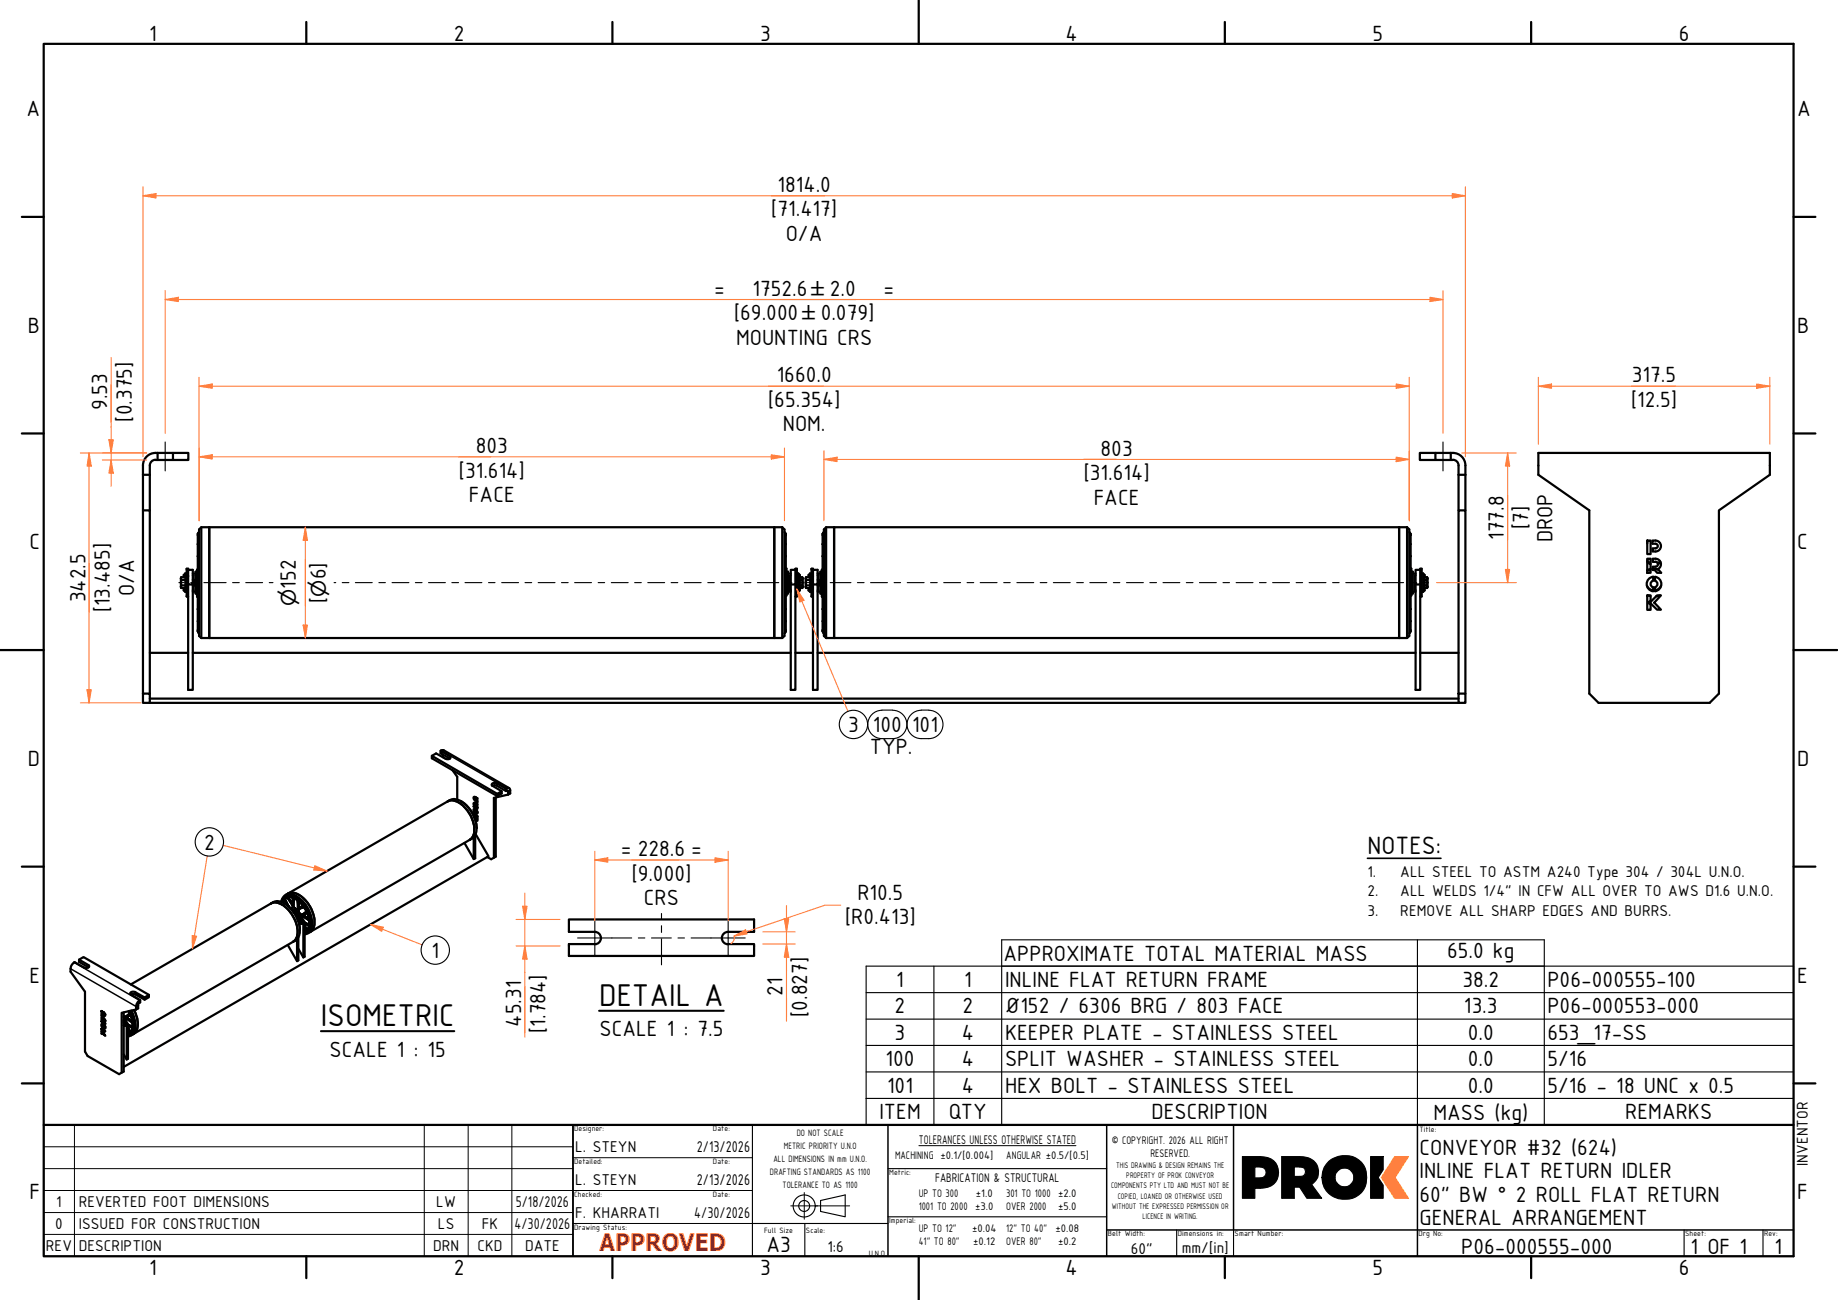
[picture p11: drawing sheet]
<svg xmlns="http://www.w3.org/2000/svg" width="420mm" height="297mm" viewBox="0 0 420 297" stroke-linecap="round" stroke-linejoin="round" font-family="sans-serif">
<defs><g id="words">
<g font-size="7.7">
<text x="136.9" y="229.8">DETAIL A</text>
<text x="73.4" y="234.5">ISOMETRIC</text>
</g>
<text font-size="6.2" x="312.6" y="195.2">NOTES:</text>
<text font-size="5.5" fill="#f00" x="137" y="285.8">APPROVED</text>
<g font-size="5.4">
<text x="34.1" y="9.3">1</text>
<text x="103.8" y="9.3">2</text>
<text x="173.8" y="9.3">3</text>
<text x="243.6" y="9.3">4</text>
<text x="313.8" y="9.3">5</text>
<text x="383.8" y="9.3">6</text>
<text x="6.1" y="26.5">A</text>
<text x="410.8" y="26.5">A</text>
<text x="177.7" y="43.8">1814.0</text>
<text x="176.3" y="49.4">[71.417]</text>
<text x="179.6" y="55.1">O/A</text>
<text x="163.3" y="67.5">=</text>
<text x="172" y="67.5">1752.6</text>
<text x="189.7" y="67.5">2.0</text>
<text x="202" y="67.5">=</text>
<text x="6.4" y="76.1">B</text>
<text x="167.8" y="73.1">[69.000</text>
<text x="187.6" y="73.1">0.079]</text>
<text x="410.8" y="76.1">B</text>
<text x="168.3" y="78.8">MOUNTING CRS</text>
<text x="177.5" y="87.4">1660.0</text>
<text x="373" y="87.4">317.5</text>
<text x="24.5" y="93.7" transform="rotate(-90 24.5 93.7)">9.53</text>
<text x="175.6" y="92.9">[65.354]</text>
<text x="372.9" y="92.9">[12.5]</text>
<text x="30.1" y="96.3" transform="rotate(-90 30.1 96.3)">[0.375]</text>
<text x="178.9" y="98.6">NOM.</text>
<text x="108.8" y="103.5">803</text>
<text x="251.6" y="104.1">803</text>
<text x="104.9" y="109.1">[31.614]</text>
<text x="247.7" y="109.7">[31.614]</text>
<text x="107.2" y="114.7">FACE</text>
<text x="250" y="115.3">FACE</text>
<text x="6.7" y="125.5">C</text>
<text x="343.7" y="123.4" transform="rotate(-90 343.7 123.4)">177.8</text>
<text x="349.3" y="120.9" transform="rotate(-90 349.3 120.9)">[7]</text>
<text x="354.9" y="123.9" transform="rotate(-90 354.9 123.9)">DROP</text>
<text x="410.8" y="125.5">C</text>
<text x="19.5" y="137.7" transform="rotate(-90 19.5 137.7)">342.5</text>
<text x="30.7" y="136.3" transform="rotate(-90 30.7 136.3)">O/A</text>
<text x="67.6" y="134.5" transform="rotate(-90 67.6 134.5)">152</text>
<text x="74.5" y="137.7" transform="rotate(-90 74.5 137.7)">[</text>
<text x="74.5" y="132.4" transform="rotate(-90 74.5 132.4)">6]</text>
<text x="25.1" y="139.9" transform="rotate(-90 25.1 139.9)">[13.485]</text>
<text x="193.9" y="167.3">3</text>
<text x="199.5" y="167.3">100</text>
<text x="208.5" y="167.3">101</text>
<text x="198.8" y="172.3">TYP.</text>
<text x="6.4" y="175">D</text>
<text x="410.8" y="175">D</text>
<text x="46.7" y="194.1">2</text>
<text x="141.9" y="195.7">= 228.6 =</text>
<text x="144.4" y="201.2">[9.000]</text>
<text x="147.2" y="206.8">CRS</text>
<text x="196" y="205.6">R10.5</text>
<text x="193.2" y="211.2">[R0.413]</text>
<text x="98.6" y="218.8">1</text>
<text x="229.4" y="219.5">APPROXIMATE TOTAL MATERIAL MASS</text>
<text x="330.8" y="219">65.0 kg</text>
<text x="6.7" y="224.5">E</text>
<text x="178.9" y="227.6" transform="rotate(-90 178.9 227.6)">21</text>
<text x="204.9" y="225.5">1</text>
<text x="220.4" y="225.5">1</text>
<text x="229.7" y="225.5">INLINE FLAT RETURN FRAME</text>
<text x="334.3" y="225.5">38.2</text>
<text x="353.7" y="225.5">P06-000555-100</text>
<text x="410.8" y="224.5">E</text>
<text x="184.5" y="232.3" transform="rotate(-90 184.5 232.3)">[0.827]</text>
<text x="204.5" y="231.5">2</text>
<text x="220" y="231.5">2</text>
<text x="229.7" y="231.5">Ø152 / 6306 BRG / 803 FACE</text>
<text x="334.6" y="231.5">13.3</text>
<text x="353.7" y="231.5">P06-000553-000</text>
<text x="119.1" y="234.6" transform="rotate(-90 119.1 234.6)">45.31</text>
<text x="124.7" y="236" transform="rotate(-90 124.7 236)">[1.784]</text>
<text x="137" y="236.8">SCALE 1 : 7.5</text>
<text x="204.5" y="237.6">3</text>
<text x="219.8" y="237.6">4</text>
<text x="229.7" y="237.6">KEEPER PLATE - STAINLESS STEEL</text>
<text x="335.5" y="237.6">0.0</text>
<text x="353.7" y="237.6">653_17-SS</text>
<text x="75.3" y="241.5">SCALE 1 : 15</text>
<text x="202.4" y="243.7">100</text>
<text x="219.8" y="243.7">4</text>
<text x="229.7" y="243.7">SPLIT WASHER - STAINLESS STEEL</text>
<text x="335.5" y="243.7">0.0</text>
<text x="353.7" y="243.7">5/16</text>
<text x="202.8" y="249.7">101</text>
<text x="219.8" y="249.7">4</text>
<text x="229.7" y="249.7">HEX BOLT - STAINLESS STEEL</text>
<text x="335.5" y="249.7">0.0</text>
<text x="353.7" y="249.7">5/16 - 18 UNC x 0.5</text>
<text x="201" y="255.8">ITEM</text>
<text x="216.9" y="255.8">QTY</text>
<text x="263.2" y="255.8">DESCRIPTION</text>
<text x="327.7" y="255.9">MASS (kg)</text>
<text x="371.5" y="255.8">REMARKS</text>
<text x="324.5" y="264">CONVEYOR #32 (624)</text>
<text x="324.5" y="269.3">I</text>
<text x="325.5" y="269.3">NLINE FLAT RETURN IDLER</text>
<text x="6.7" y="274.1">F</text>
<text x="324.5" y="274.6">60&quot; BW ° 2 ROLL FLAT RETURN</text>
<text x="410.8" y="274.1">F</text>
<text x="324.5" y="279.8">GENERAL ARRANGEMENT</text>
<text x="175.2" y="286">A3</text>
<text x="334" y="286.5">P06-000555-000</text>
<text x="386.5" y="286.5">1 OF 1</text>
<text x="405.6" y="286.5">1</text>
<text x="34.1" y="291.3">1</text>
<text x="103.8" y="291.3">2</text>
<text x="173.8" y="291.3">3</text>
<text x="243.6" y="291.3">4</text>
<text x="313.8" y="291.3">5</text>
<text x="383.8" y="291.3">6</text>
</g>
<g font-size="4.6">
<text x="185.5" y="67.5">±</text>
<text x="183.4" y="73.1">±</text>
<text x="74.5" y="136.3" transform="rotate(-90 74.5 136.3)">⌀</text>
<text x="67.6" y="138.4" transform="rotate(-90 67.6 138.4)">⌀</text>
</g>
<g font-size="3.9">
<text x="312.6" y="200.4">1.</text>
<text x="320.1" y="200.4">ALL STEEL TO ASTM A240 Type 304 / 304L U.N.O.</text>
<text x="312.6" y="204.8">2.</text>
<text x="312.6" y="209.3">3.</text>
<text x="320.1" y="204.8">ALL WELDS 1/4&quot; IN CFW ALL OVER TO AWS D1.6 U.N.O.</text>
<text x="320.1" y="209.3">REMOVE ALL SHARP EDGES AND BURRS.</text>
<text x="131.5" y="263.3">L. STEYN</text>
<text x="159.3" y="263.3">2/13/2026</text>
<text x="413.3" y="266.4" transform="rotate(-90 413.3 266.4)">INVENTOR</text>
<text x="12.9" y="275.8">1</text>
<text x="18" y="275.8">REVERTED FOOT DIMENSIONS</text>
<text x="99.7" y="275.8">LW</text>
<text x="117.9" y="275.8">5/18/2026</text>
<text x="131.5" y="270.8">L. STEYN</text>
<text x="159.3" y="270.8">2/13/2026</text>
<text x="12.6" y="280.8">0</text>
<text x="18" y="280.8">ISSUED FOR CONSTRUCTION</text>
<text x="100.1" y="280.8">LS</text>
<text x="110.1" y="280.8">FK</text>
<text x="117.6" y="280.8">4/30/2026</text>
<text x="131.5" y="278.3">F. KHARRATI</text>
<text x="158.7" y="278.3">4/30/2026</text>
<text x="10.5" y="285.8">REV</text>
<text x="18" y="285.8">DESCRIPTION</text>
<text x="99" y="285.8">DRN</text>
<text x="109.1" y="285.8">CKD</text>
<text x="120" y="285.8">DATE</text>
<text x="189.1" y="286">1:6</text>
<text x="258.5" y="286.5">60&quot;</text>
<text x="270.1" y="286.3">mm/[in]</text>
</g>
<g font-size="3.1">
<text x="210.1" y="261.3">TOLERANCES UNLESS OTHERWISE STATED</text>
<text x="213.8" y="270">FABRICATION &amp; STRUCTURAL</text>
</g>
<g font-size="2.7">
<text x="254.1" y="261.3">© COPYRIGHT. 2026 ALL RIGHT</text>
<text x="204.6" y="264.9">MACHINING ±0.1/[0.004]</text>
<text x="230" y="264.9">ANGULAR ±0.5/[0.5]</text>
<text x="263" y="264.4">RESERVED.</text>
<text x="210" y="273.4">UP TO 300</text>
<text x="223.1" y="273.4">±1.0</text>
<text x="230" y="273.4">301 TO 1000 ±2.0</text>
<text x="210" y="276.4">1001 TO 2000 ±3.0</text>
<text x="210" y="281.4">UP TO 12&quot;</text>
<text x="222.2" y="281.4">±0.04</text>
<text x="230" y="276.4">OVER 2000</text>
<text x="230" y="281.4">12&quot; TO 40&quot;</text>
<text x="241.3" y="281.4">±0.08</text>
<text x="241.9" y="276.4">±5.0</text>
<text x="210" y="284.4">41&quot; TO 80&quot;</text>
<text x="222.5" y="284.4">±0.12</text>
<text x="230" y="284.4">OVER 80&quot;</text>
<text x="241.9" y="284.4">±0.2</text>
</g>
<g font-size="2.3">
<text x="179.2" y="262.5">METRIC PRIORITY U.N.O</text>
<text x="182.1" y="259.5">DO NOT SCALE</text>
<text x="176" y="268.5">DRAFTING STANDARDS AS 1100</text>
<text x="176.8" y="265.5">ALL DIMENSIONS IN mm U.N.O.</text>
<text x="178.9" y="271.6">TOLERANCE TO AS 1100</text>
</g>
<g font-size="2">
<text x="255.1" y="266.9">THIS DRAWING &amp; DESIGN REMAINS THE</text>
<text x="257.5" y="269.3">PROPERTY OF PROK CONVEYOR</text>
<text x="254" y="271.6">COMPONENTS PTY LTD AND MUST NOT BE</text>
<text x="255.5" y="273.9">COPIED, LOANED OR OTHERWISE USED</text>
<text x="254.2" y="276.2">WITHOUT THE EXPRESSED PERMISSION OR</text>
<text x="261.2" y="278.5">LICENCE IN WRITING.</text>
</g>
<g font-size="1.9">
<text x="131.2" y="258.5">Designer:</text>
<text x="163" y="258.5">Date:</text>
<text x="324.5" y="258.7">Title:</text>
<text x="131.2" y="266">Detailed:</text>
<text x="163" y="266">Date:</text>
<text x="203.2" y="268.5">Metric:</text>
<text x="131.2" y="273.5">Checked:</text>
<text x="163" y="273.5">Date:</text>
<text x="131.2" y="281">Drawing Status:</text>
<text x="174.7" y="281.8">Full Size</text>
<text x="184.2" y="281.8">Scale:</text>
<text x="203.2" y="279.6">Imperial:</text>
<text x="198.6" y="286.9">U.N.O.</text>
<text x="253.2" y="282.5">Belt Width:</text>
<text x="269.2" y="282.5">Dimensions in:</text>
<text x="282.2" y="282.5">Smart Number:</text>
<text x="324.2" y="282.5">Drg No:</text>
<text x="385.2" y="282.5">Sheet:</text>
<text x="403.3" y="282.5">Rev:</text>
</g>
</g></defs>
<!-- layer: Visible (ISO) -->
<g fill="none" stroke="#000" stroke-width=".51">
<path d="M32.7 108.5v50M32.7 116.6h1.5v41.9M32.7 108.5h1.5M35.5 103.5h.5M35.5 105.1h.5M35.5 103.5a2.86 2.86 0 0 0-2.8 2.8v2.2M35.5 105.1a1.29 1.29 0 0 0-1.3 1.2v10.3M36 103.5h3.5v1.6h-3.5M36 103.5v1.6M39.5 103.5h3.6v1.6h-3.6M328.1 103.5h-3.5v1.6h3.5M331.6 103.5a2.92 2.92 0 0 1 3.4 2.8v10.3"/>
<path d="M331.6 103.5h-3.5v1.6h3.5M331.6 105.1h.5M331.6 103.5v1.6M332.1 105.1a1.29 1.29 0 0 1 1.3 1.2v10.3M333.4 108.5h1.6M351.7 103.5h52.9v5l-11.7 8.1v41.9l-2.1 2.1h-25.4l-2.1-2.1v-41.9l-11.6-8.1zM41.4 133.8v.6M41.4 131.9v1.9M41.4 134.4h.9v.8M41.4 131.9v2.5M41.4 133.8h1M41.4 132.5h1"/>
<path d="M42 134.4v.5l.3 .3M42.3 131l-.3 .4v.5M42.3 131v.9h-.9M42.3 131h.4M42.3 135.2h.4M42.7 131.9h-.3v2.5h.3M43 130.2h1.1v3.3h-1.1zM43 133.5v24.1h1.1v-24.1M43 130.2v-.3h-.3v6.4h.3M44.1 131.4h.1v1.1M44.1 131h.6M44.1 135.2h.6"/>
<path d="M44.1 133.8h.2M44.1 132.5h.2M44.2 133.8v1.1h-.1M44.3 132.5l.2 .1v1l-.2 .2M44.3 132.5v1.3M44.7 130.6h.3v5h-.3zM45 130.8h.1M45 135.5h.1M45.2 131h.1M45.2 139.2h.1M45.2 135.1v.1M45.2 127.1v3.9"/>
<path d="M45.2 124.4v2.7M45.2 135.2v4M45.2 131.2v3.9M45.2 139.2v4.8M45.2 122v2.4M45.2 130.2h-.2v6.1h.2M45.2 131.1v.1M45.2 131.1h.1M45.2 135.2h.1M45.2 122.2h.1M45.2 127.1h.1M45.2 122.2v.1"/>
<path d="M45.2 121.9v.1M45.3 124.3h-.1M45.3 135.2h.1M45.3 131.1h.1M45.3 139.2h.1M45.3 127l-.1 .1M45.3 124.3h.1M45.3 135.2h-.1M45.3 122.2h.1M45.3 121.9h-.1M45.5 121.6l-.2 .1v22.9l.2 .1M46 120.5v25.3"/>
<path d="M47.8 120.5h129.2v25.3h-129.2M47.8 120.5h-1.8l-.5 .5v24.3l.5 .5M47.8 120.5v25.3M177 120.5h1.8l.5 .5v24.3l-.5 .5h-1.8zM178.8 120.5v25.3M179.3 121.6l.2 .1v22.9l-.2 .1M179.5 135.2h.1M179.5 127v.1M179.5 122.2h.1M179.5 124.3h.1M179.5 121.9h.1M179.5 139.2h.1"/>
<path d="M179.5 131.1h.1M179.5 127.1h.1M179.6 135.2h.1M179.6 127.1h.1M179.6 131.1v.1M179.6 122.2v.1M179.6 124.3h.1M179.6 121.9v.1M179.6 135.2v4M179.6 139.2v2.7M179.6 127.1v3.9M179.6 131.1v4"/>
<path d="M179.6 122v5.1M179.6 129.9h.2v6.2h-.2M179.6 139.2h.1M179.6 131h.1M179.6 135.1v.1M179.8 130.8h.1M179.8 135.5h.1M179.9 130.6h.2v5h-.2zM180.1 131h.7M180.1 135.2h.7M180.8 130.2h1v3.3h-1zM180.8 133.5v24.1h1v-24.1"/>
<path d="M180.8 131.4h-.2v3.5h.2M181.8 130.2v-.3h.4v6.4h-.4M182.2 131h.3M182.2 135.2h.3M182.5 131v4.2M182.5 131l.3 .4v3.5l-.3 .3M182.8 133.8h.6M182.8 132.5h.6M182.8 134.4h.6M182.8 131.9h.6M183.4 133.8v.6M183.4 131.9v1.9"/>
<path d="M183.4 131.9v2.5M184.3 133.8v.6M184.3 131.9v1.9M184.3 133.8h.9M184.3 132.5h.9M184.3 134.4h.9M184.3 131.9h.9M184.3 131.9v2.5M184.8 134.4v.5l.4 .3M185.2 131h.3M185.2 135.2h.3M185.2 131v.9"/>
<path d="M185.2 134.4v.8M185.2 131l-.4 .4v.5M185.5 131.9h-.3v2.5h.3M185.8 130.2h1.1v3.3h-1.1zM185.8 133.5v24.1h1.1v-24.1M185.8 130.2v-.3h-.3v6.4h.3M186.9 131.4h.2v1.1M186.9 131h.6M186.9 135.2h.6M186.9 133.8h.3M186.9 132.5h.3M187.1 133.8v1.1h-.2"/>
<path d="M187.2 132.5l.1 .1v1l-.1 .2M187.2 132.5v1.3M187.5 130.6h.3v5h-.3zM187.8 130.8h.1M187.8 135.5h.1M188 139.2h.1M188 127.1l.1 3.9M188 124.4v2.7M188 135.2v4M188 131.2v3.9M188 139.2v4.8M188 122v2.4"/>
<path d="M188 130.2h-.1v6.1h.1M188 135.2h.1M188 131.1h.1M188 131.1v.1M188.1 127.1h-.1M188.1 124.3h-.1M188.1 135.2h-.1M188.1 131.1l-.1 .1M188.1 135.2h.1M188.1 131.1h-.1M188.2 131.1h.1M188.2 139.2h.1"/>
<path d="M188.2 135.2h.1M188.2 127l-.2 .1M188.2 124.3h-.2M188.2 122.2h-.1M188.2 121.9h-.1M188.3 121l.5-.5h1.9v25.3h-1.9l-.5-.5zM188.3 121.6l-.1 .1v22.9l.1 .1M188.8 120.5v25.3M319.8 120.5h-129.1v25.3h129.1M319.8 120.5v25.3M319.8 120.5h1.8M321.6 120.5l.6 .5v24.3l-.6 .5h-1.8"/>
<path d="M321.6 120.5v25.3M322.2 121.6l.1 .1v22.9l-.1 .1M322.3 135.2h.1M322.3 127v.1M322.3 122.2h.1M322.3 124.3h.1M322.3 121.9h.1M322.3 139.2h.1M322.3 131.1h.1M322.4 124.3h.1M322.4 127.1h.1M322.4 139.2h.1"/>
<path d="M322.4 122.2h.1M322.4 121.9h.1M322.4 122.2l.1 .1M322.4 135.2h.1M322.4 131.1l.1 .1M322.4 121.9l.1 .1M322.5 135.2v4M322.5 139.2v2.7M322.5 127.1v3.9M322.5 131.1v4M322.5 122v5.1M322.5 129.9h.1v6.2h-.1"/>
<path d="M322.5 135.2h.1M322.5 131.1h.1M322.5 139.2h-.1M322.5 131h-.1M322.5 135.1l-.1 .1M322.6 130.8h.1M322.6 135.5h.1M322.7 130.6h.3v5h-.3zM323 131h.6M323 135.2h.6M323.6 130.2h1.1v3.3h-1.1zM323.6 133.5v24.1h1.1v-24.1"/>
<path d="M323.6 131.4h-.2v3.5h.2M324.7 130.2v-.3h.3v6.4h-.3M325 131h.3M325 135.2h.3M325.3 131l.4 .4v3.5l-.4 .3M325.3 131v4.2M325.7 133.8h.5M325.7 132.5h.5M325.7 134.4h.5M325.7 131.9h.5M326.2 133.8v.6M326.2 131.9v1.9"/>
<path d="M326.2 131.9v2.5M376.5 133.8l.4 .6 1 .5M376.5 130.3l.1 .1M376.5 128.4l.8 .5M376.6 128l.7 .7M376.6 136h.7v1.2l-.5 .5 .5 .5v1.1h-.7zM376.6 123.5h.7v3.1h-.7zM376.6 127.7h.7v3.2h-.7zM376.6 123.5v.6M376.8 136l.5 .2M376.9 130.2h.1M377 130.1l-.1 .1"/>
<path d="M377 130.2l.3-.1-.8 .3M377.1 137.7l1.7-1.7h.9l-1.5 1.7 1.5 1.6h-.9zM377.7 123.5a1.37 1.37 0 0 1 1.6 .4 1.37 1.37 0 0 1 .1 1.6 1.64 1.64 0 0 1-1.7 .5v-.7h.7a.53 .53 0 0 0 .6-.5 .53 .53 0 0 0-.6-.6h-.7zM377.8 130l1.3 .1M377.8 130h.2M377.8 127.7a1.33 1.33 0 0 1 1.7 .6 1.33 1.33 0 0 1-.5 1.7l.7 .9h-.9l-.5-.7h-.5v-.7h.6a.57 .57 0 0 0 .6-.6 .57 .57 0 0 0-.6-.6l-.6 .1zM377.9 131.8a1.67 1.67 0 0 0-1.5 1.6 1.67 1.67 0 0 0 1.5 1.7M377.9 132.7a.78 .78 0 0 0-.6 .7 .78 .78 0 0 0 .6 .8v.9M377.9 131.8v.9M378.2 130l.8 .1M378.3 131.8a1.66 1.66 0 0 1 1.5 1.7 1.66 1.66 0 0 1-1.5 1.6v-.9a.78 .78 0 0 0 .6-.8 .78 .78 0 0 0-.6-.7zM378.9 136.2l-.3 .1"/>
<path d="M379.5 128.3l-.6 .4M379.5 136l-.6 .2M379.6 128.5l-.6 .4M379.7 133.8l-.4 .6-1 .5M32.7 158.5h1.5v2.1h-1.5zM34.2 159.6h299.2M34.2 149.2h8.8M44.1 149.2h136.7M45.2 144h.1M45.2 141.9l.1 .1M45.2 144.3h.1M45.2 144v.3"/>
<path d="M45.3 144v.1M45.3 144.3v.1M46 145.8h1.8M179.5 142h.1M179.5 144v.1M179.5 144.3v.1M179.5 144h.1M179.5 144.3h.1M179.6 141.9v2.4M179.6 141.9h.1M179.6 144h.1M179.6 144.3h.1"/>
<path d="M181.8 149.2h4M186.9 149.2h136.7M188 144h.1M188 141.9h.1M188 144.3h.1M188 144v.3M188 142h.2M188.2 144v.1M188.2 144.3v.1M322.3 142h.1M322.3 144v.1M322.3 144.3v.1"/>
<path d="M322.4 142h.1M322.4 144.3h.1M322.5 141.9v2.4M322.5 141.9h-.1M322.5 144h-.1M322.5 144.3h-.1M324.7 149.2h8.7M333.4 158.5v-41.9h1.6v41.9M333.4 158.5h1.6v2.1h-1.6zM34.2 160.6h299.2M98.7 172.7l15 8.7M100.7 171.6l.7-.2 15 8.7"/>
<path d="M101.2 172.4l.1 .7M102.8 173.3l-2.1-1.2v-.5l2.1 1.2a.42 .42 0 0 1 .1 .6 .42 .42 0 0 1-.6 .1l-2.6-1.3-1 .5v.6l15 8.6M103.4 176l1.1 1.5v5.2M112.6 179.6l.4-.2 .5 .1 2.2 1.2M112.6 179.6l2.1 1.2v.5l-1 .6v-.5l1-.6M112.6 179.6a.42 .42 0 0 1-.1-.6 .42 .42 0 0 1 .6-.1l2.6 1.3M102.3 183.1a3.5 3.5 0 0 1 4 1.5 6.8 6.8 0 0 1 1.9 6.3l-.8 1M102.3 183.1a3.1 3.1 0 0 1 4.1 .7 7.4 7.4 0 0 1 2.4 6.6 2.38 2.38 0 0 1-1.4 1.5M102.3 183.1l-36.5 21.1M105.4 183.1a7.5 7.5 0 0 1 3.6 6.2M107.4 191.9l-36.5 21.1M108.3 182.1l.5 .1v.2l-.3-.1 .3 .7-.4-.3z"/>
<path d="M108.3 191.2v5.1M108.3 184.8h.3l-.1 .4 .1 .7-.4-.6zM108.6 187.1l.4-.2-.4 .2M108.6 184.1l-.4 .2M108.6 184.1l-.1-.4 .3 .1v-.3l-.3-.1a.33 .33 0 0 0-.3 .3 .33 .33 0 0 0 .2 .4h.1M108.6 184.1h.2v.3l-.2-.1 .2-.1M108.6 190.8v5.3l-.3 .2-2.1-3.7M108.6 184.1l-.4 .2 .3 .1 .1-.1M108.6 185.1h-.1M108.7 186.8l-.5-.8 .8 .9-.3-.1 .1-.1-.3 .2 .2-.1M108.7 190.6l3 5.1-83.4 48.1M108.7 182.1v.1"/>
<path d="M108.7 183.5h.1M108.8 185.2l.1 .2-.1 .6 .4-.3M108.8 183.5l-.3 .2M108.8 182.2l-.3 .1M108.9 185.1l-.1 .1v-.3l.3 .6a.32 .32 0 0 1 0 .4 .32 .32 0 0 1-.3 .1M108.9 186.7l.2 .2M109.1 187l-.2 .4 .2-.1M109.1 184.6l-.2 .1 .2 .1v-1l-.2-.2v1.1M109.1 183.2l-.2 .1v-1l.2 .1v1l-.2-.1M109.1 186.6l-.2 .1v-.3l.2 .1v1.1l-.2-.2M109.1 185.5l-.3 .2M113.3 182.2v13.5l-1 .6-.9-.5"/>
<path d="M115.7 180.2l.5-.2a.45 .45 0 0 1 .4 .6v.7l-.4 .3M115.7 180.7h.4l.1 .9M115.7 180.2v.5M116.2 181.6l-3.3 .7v13.7M18.1 219.3l1-.6 14.9 8.6M61.9 206.4a3.5 3.5 0 0 1 4.1 1.5 6.5 6.5 0 0 1 1.7 6.5l-.7 .8M61.9 206.4a3.1 3.1 0 0 1 4.3 1 6.8 6.8 0 0 1 2.1 6.5l-.6 .9-.7 .4M61.9 206.4l-32 18.5M64.4 206.1a1.99 1.99 0 0 1 3.4-.9 6.9 6.9 0 0 1 3 6.8 1.78 1.78 0 0 1-1.2 1.2M64.9 205.5l-.3 .7M64.9 205.5h.1M64.9 205.6l.7 1.2"/>
<path d="M65 206.4a7.3 7.3 0 0 1 3.5 6.2M65.4 205.1l-.3 .3 .8 1.6M65.4 205.2l.3-.1 1 1.6 .2 .4-.1 .4M65.8 204.2a3.5 3.5 0 0 1 4 1.5 6.7 6.7 0 0 1 1.8 6.5l-.7 .8M65.8 204.2l-.5 .3M65.9 205v.1l.9 1.3M66 205l.9 .2-.1 1.1M66.1 204.7l-.5 .1M66.8 207.6l-.3 .1M66.9 208.1a.97 .97 0 0 1 1.3 .7M66.9 208h.7l.7 .9M67 215.2l-36.6 21.1"/>
<path d="M67 208.2h.5l.4 .4M67 208.2l.7 .3M67.1 208.4l.5 .2M67.2 205.3h.1M67.2 205.2l-.2 1.5a1.01 1.01 0 0 0 1 1.1M67.2 205.3l.8 .4 .1 1.8-.2 .2M67.3 208.6l1.7 1.5 .3 .5v.3l-.3 .2M67.4 208.9l1.7 1.6a.33 .33 0 0 1 .1 .4 .33 .33 0 0 1-.4 .2l-.2-.1M67.9 214.6v5M68 207.7v.1M68.1 210.3l.3 .1zM68.1 210.2l.4-.1 .3 .4"/>
<path d="M68.2 214.2v5.2l-.3 .2-2.1-3.7M68.2 210.1a.47 .47 0 0 1 .6 .2 .47 .47 0 0 1-.1 .6M68.2 205.9l1 1.1M68.2 205.9l.1 1.3 1-.1M68.3 210.1a.5 .5 0 0 1 .6 .2 .5 .5 0 0 1-.2 .6M68.4 210.4l.1 .4zM68.4 207.7l1.1-.4 .5 .9-.9 .7M68.4 207.6a.9 .9 0 0 0 0 1 .9 .9 0 0 0 .8 .4M68.5 210.1l-.3 .2M68.5 210.8l-.1 .3zM68.5 210.6l.3-.1v.3l-.3 .2M68.7 209.1l-1-.6-.3 .2 1 .6"/>
<path d="M68.7 209.1l-.3 .2 .4 .6M68.7 209.1l.9 1.6-.3 .2v-.1M68.9 209.4h.3l1.5 .9v.9M68.9 209.3h-.1M69.3 210.9v7.9M69.6 210.7v7.9l-.3 .2-1.1-2M69.6 213a2.36 2.36 0 0 0 1.2-2.8 6.5 6.5 0 0 0-4.3-5.4 1.69 1.69 0 0 0-2 1.3 1.9 1.9 0 0 1 3.1-.9 6.7 6.7 0 0 1 3.2 6.7 1.84 1.84 0 0 1-1.2 1.2M69.6 211.1l1 .5-.4 .8M69.6 211.5l.5 1h.2M69.6 210.8l1.1 .5M69.6 211.9l.4 .7-.2 .2M69.6 213.3a2.25 2.25 0 0 0 1.5-2.7 7.2 7.2 0 0 0-4.4-6 1.87 1.87 0 0 0-2.4 1.5 2 2 0 0 1 3.2-1.5 7.3 7.3 0 0 1 3.7 7.5 1.82 1.82 0 0 1-1.6 1.4"/>
<path d="M69.8 212.9l-.2 .1M70.1 208.5l-.6 .7 1.1 .8M70.1 208.6l.5 1.4M70.6 210h.1M70.6 212.5l-.4 .3M70.9 213l-.6 .3M166.4 212.9a1.42 1.42 0 0 0-1.4 1.4 1.42 1.42 0 0 0 1.4 1.5M166.5 212.9h5.9v-2.8h-42.4v2.8h6a1.4 1.4 0 0 1 1.4 1.4 1.4 1.4 0 0 1-1.4 1.4h-6v2.7h42.4v-2.7h-5.9M20.2 221l-2.1-1.2v-.5l2.1 1.2a.4 .4 0 0 1 .1 .5 .4 .4 0 0 1-.5 .2l-.6-.1-2.1-1.2-.8 .7-.2 .7v.7l3.3 4.6v13.7l.6 1 7.2 4.1 1.1-.6v-13.5M23.2 235.1l.2 .1-.1 .5 .1 .6-.2-.1zM23.2 231l.2 .1v1l-.2-.1zM23.3 233.9h.3v.3l-.2 .1 .2 .7-.4-.5z"/>
<path d="M23.4 235.7l.4-.3 .3 .2-.5 .3 .5 .8zM23.4 233.3l-.2 .1v-1l.2 .1v1l-.2-.1M23.4 231.9l-.2 .1M23.4 236l-.2 .2M23.5 231.2l.4 .3a.33 .33 0 0 1 .2 .5 .33 .33 0 0 1-.6 0v-.2h.4zM23.6 234.2h-.1M23.7 234.3l.1 .2-.1 .6M23.7 234.3v-.3l.4 .6-.1 .4-.3 .1M23.7 232.6h-.2v.2l.4 .4h-.4v.2l.6 .5-.2-.4M23.7 232.6l.4 .7-.2 .2M23.7 232.6l-.2 .2M23.7 233.3l-.2 .1"/>
<path d="M23.7 231.3l-.2 .1M23.7 231.9l-.2 .1M23.8 235.4v.1M23.9 234.2l-.2 .1M24 235.7l-.2-.2-.4 .2M24 236.5h-.2M24 233.7l-.2 .1M24 233.2l-.3 .3M24 233.5h-.1M24 233.1l-.2 .1M24 231.8l-.2 .1M24.1 234.9l-.4 .2"/>
<path d="M24.1 234.6l-.3 .2M28.3 232.2l.5 .2M28.3 233.3l.4 .6a.32 .32 0 0 1 0 .4 .32 .32 0 0 1-.4 0M28.3 233.1l.6 .8-.2 .5M28.3 233.5l.1 .3-.1 .5 .1-.5-.1 .1M28.3 233.4l.1 .2a.38 .38 0 0 1 0 .7M28.3 233l.1 .2M28.3 233.6l.1 .2M28.3 232.4l1 1.6-.3 .2-.1-.1M28.5 232.6h-.1M28.5 232.7h.3l1.5 1v.9M28.8 232.4h.1"/>
<path d="M29 234.2v7.9M29.3 234.4l.9 .5-.4 .8M29.3 234.9l.4 .8 .2 .1M29.3 234.2l1 .4M29.3 235.2l.3 .7-.2 .3M29.3 234v7.9l-.3 .2-.7-1.2M29.4 231.1l.2 .5-.9 .7M29.4 236.2l-.1 .1M29.5 231a4.4 4.4 0 0 1 .3 5.1l-.5 .3M29.6 231a4.6 4.6 0 0 1 .3 5l-.6 .5M29.6 231a4.9 4.9 0 0 1 .5 5l-.8 .5M29.7 231.9l.5 1.4"/>
<path d="M29.7 231.8l-.6 .8 1.1 .8M29.8 231a4.7 4.7 0 0 1 .2 5.3l-.7 .4M29.9 227.2h1l2.2 1.2v-.5l-2.2-1.3-.9 .1a.3 .3 0 0 0-.2 .3 .3 .3 0 0 0 .2 .3l2 1.2v.5l-.4 .5v.9l-.5 .3M30 230.9a5.3 5.3 0 0 1 .5 5.2l-.4 .4-.8 .3M30.2 235.8l-.4 .3M30.4 236.3l-.5 .3M30.6 230.8a5 5 0 0 1 .3 5.1l-.5 .4M31.1 230.7l-3.3 .7v13.7M32 228.5l-.4 .3-.4 .6-.1 1.3M33.1 227.9l.9-.6v.6l-.9 .5"/>
</g>
<g fill="#000">
<circle cx="45.2" cy="135.1" r=".25"/>
<circle cx="179.6" cy="135.1" r=".25"/>
<circle cx="188" cy="135.1" r=".25"/>
<circle cx="322.5" cy="135.1" r=".25"/>
<circle cx="65.4" cy="205.1" r=".25"/>
<circle cx="65.9" cy="205" r=".25"/>
<circle cx="66" cy="205" r=".25"/>
<circle cx="66.8" cy="206.4" r=".25"/>
<circle cx="67" cy="208.2" r=".25"/>
<circle cx="68.4" cy="211.1" r=".25"/>
<circle cx="70.2" cy="212.4" r=".25"/>
<circle cx="70.3" cy="212.5" r=".25"/>
<circle cx="28.5" cy="232.6" r=".25"/>
<circle cx="30.2" cy="233.4" r=".25"/>
</g>
<!-- layer: Symbol (ISO) -->
<path d="M73.4 235.6h30.4M136.9 231h28.5" fill="none" stroke="#000" stroke-width=".47"/>
<!-- layer: Visible Narrow (ISO) -->
<g fill="none" stroke="#000" stroke-width=".34">
<path d="M100.8 171.5l15 8.6v.6l.4 .2 .4-.3M102.8 172.8v.5M113.6 179v.5M108.8 183.6l-.2 .1M108.8 182.8l-.2 .1M108.8 182.2l-.2 .1M16.9 219.9l15 8.7v.5M64.6 206.2l.4-.6 .6 1.2M64.9 205.5v.1M64.9 205.5l.2 .1zM64.9 205.5l.2 .1M65 205.6l-.4 .6 .3-.6h.2"/>
<path d="M65.1 205.6l.5 1.2M65.1 205.6l.6 1.3zM65.1 205.6l.6 1.2M65.2 205.5h.1M65.2 205.4h.1M65.2 205.5l.8 1.6M65.2 205.3l.5-.2zM65.6 205l-.5 .3M65.6 205l.2 .1zM65.6 205.1h.1M65.6 205h.1M65.6 205l.1 .1"/>
<path d="M65.7 205.1l1 1.6M65.7 205.1l-.1-.1-.5 .4 .8 1.6M65.7 205.1l1.1 1.6M65.8 205.1l1 1.5M65.8 205.1h-.1M65.8 204.7l-.3 .2M66 205.1h.1M66 204.9h.1a.65 .65 0 0 1 1 .4M66 204.9l.8 .1M66 205v.1M66 205.1l.7 1.2M66 205h.1a.5 .5 0 0 1 .8 .3l-.1 1h-.1"/>
<path d="M66 204.9h.1M66 204.9l.9 .1M66 205.1l.7 1.1M66 205.2l.7 1.1M66 207.1h.1M66 207.1l-.8-1.6 .8 1.6M66 205.1l.8 1.1M66 207.1v.1M66 207.1l.1 .1M66.1 204.7h-.1M66.4 207.5h.4M66.7 206.3h.1"/>
<path d="M66.8 206.2h.1M66.7 206.7l.1 .3a.33 .33 0 0 1 .1 .4 .33 .33 0 0 1-.4 .1h.3h-.4M66.7 206.7l.2 .5a.34 .34 0 0 1-.4 .4M66.7 206.7h.1M66.7 206.2v.1M66.8 206.6l.1 .3a.51 .51 0 0 1-.2 .8M66.8 206.7l.1 .4-.1 .5M66.8 206.6l.2 .5-.2 .5M66.8 206.6v.1M66.8 205l.2 .3M66.8 206.3h.1M66.8 205.1h.1"/>
<path d="M66.8 205h.1M66.9 206.3l-.1 .1M66.9 205l.2 .3M66.9 206.3h.1M67 205.3a.46 .46 0 0 0-.7-.3h-.4v.1l.8 1.2M67 205.3l-.2 1M67 205.3l-.1 1M67 205.3h.1M67.1 206.7l.2 .7 .6 .3-.5-.2-.3-.8 .3 .7a.44 .44 0 0 0 .6 .2M67.1 206.7v.5l.4 .4a.35 .35 0 0 0 .4 .1 .35 .35 0 0 0 .2-.4M67.1 205.3l-.2 1M67.1 206.7h.1"/>
<path d="M67.2 205.3h.1M67.2 205.3l-.1 1.4 .1-1.4M67.2 205.3l-.1 1.4M67.2 205.2h.1M67.2 205.2l.5 .2 .4 .4M67.2 205.3l.8 .5M67.2 205.2l.7 .4M67.3 205.2l.6 .4M67.8 208.6l-.3 .1M67.9 205.6h.1M67.9 205.6l.1 .2M67.9 205.6l.2 .2"/>
<path d="M68 205.8l.1 1.5M68 205.8l-.8-.6-.2 1.5a.82 .82 0 0 0 1.1 .9v-.3M68 205.8l.2 1.5M68 205.8h.1M68.1 207.3h.1M68.1 205.8l.1 1.5M68.2 206v-.1l.3 .2a1.25 1.25 0 0 1 .8 1h-.1M68.2 206l.1 1.2 .2 .1M68.2 207.3l-.2 .5 .2-.5M68.2 207.3h.1M68.2 207.3l-.1 .4-.2 .1M68.2 206l.1 1.2"/>
<path d="M68.2 205.9h.1M68.2 206l.2 1.2M68.2 205.9v.1M68.3 205.9l-.1 .1M68.3 205.9l1 1.1-.8 .2M68.3 207.2h.1M68.3 207.2h.2M68.3 205.9l.4 .3a.78 .78 0 0 1 .6 .9M68.4 207.1l-.2-1.1 .2 1.1M68.4 207.1l.1 .1zM68.4 207.2h.1M68.4 205.9h-.1"/>
<path d="M68.4 207.1v.1M68.4 207.7a.87 .87 0 0 0 .7 1.2M68.4 207.6a.89 .89 0 0 0 .8 1.4M68.5 207.6l-.2 .1M68.5 207.7a.83 .83 0 0 0 .7 1.2M68.5 207.7l1-.4 .5 1M68.5 207.7a.81 .81 0 0 0-.1 .8 .81 .81 0 0 0 .8 .4M68.5 207.6h-.1M68.5 207.2l.7-.2-.7 .3M68.9 209.4h.4l1.4 .9v.9M68.9 209.3l.4 .1M68.9 209.3l.5 .1"/>
<path d="M68.9 209.4h.1M69 210l-.2 .1M69 209.3l-.1 .1M69.2 206.9h.1M69.2 209l.9-.7-.8 .7M69.2 209h.1M69.2 207l-.7 .2M69.2 207.1l-.7 .2M69.2 207.1h.1M69.3 209l-.2 .1M69.3 206.8v.3M69.3 206.8l-.9-.9h-.2l1.1 1"/>
<path d="M69.3 206.9v.2M69.3 206.8v.1M69.3 209h-.1M69.3 207.1l-.8 .2M69.3 209.4l1.3 .9M69.3 209.4l1.4 .8M69.4 209.4l-.6-.1 .5 .1M69.4 207.2a1.07 1.07 0 0 1 .7 1l-.1 .2M69.4 207.2h.1M69.4 207.2l.2 .1M69.4 209.4l1.3 .8M69.4 207.2a1.07 1.07 0 0 1 .7 1v.2"/>
<path d="M69.4 207.2l-1 .4M69.5 209.1l.1 .2M69.5 207.3l-1 .4a.78 .78 0 0 0 0 .8 .78 .78 0 0 0 .7 .4l.8-.6M69.5 209.1l.1 .1M69.5 209h.1M69.6 209.1l.5-.5-.5 .5M69.6 209.1v.2zM69.6 209.2v.1M69.6 209.1v.1M69.6 209.3v.1M69.6 209.3l.9 .7M69.6 209.2l1 .8-1-.7"/>
<path d="M69.6 207.3l.5 .8M69.6 211.1l.9 .3a.86 .86 0 0 1-.4 1.1h.2M69.6 211.4l.5 1-.5-1M69.6 210.7l1 .5M69.6 211.9l.4 .8M69.6 211.7l.5 .8M69.6 211.1l.9 .3M69.8 212.8l-.2 .1M70 212.6l-.4 .3M70 212.7l-.4 .2M70 212.5l.1 .2-.5 .3M70 212.5h.1"/>
<path d="M70 208.3l-.8 .6M70 208.4l-.8 .6M70 212.5l-.4-.7 .5 .7M70.1 208.6h.2l.2 .9 .2 .5h-.2M70.1 208.1l-.1 .1M70.1 208.1l-.1 .3M70.1 212.5l-.1 .2M70.1 212.7l-.3 .2M70.1 212.5v.2M70.1 212.5h.1M70.1 212.7h.1M70.1 208.6l-.6 .5"/>
<path d="M70.1 208.5v.1M70.1 208.6l-.5 .6M70.1 208.6l.5 1.1-.1 .3M70.1 208.5a1.11 1.11 0 0 1 .5 1.2l.1 .3M70.1 208.5l.2 .1M70.1 208.5l-.6 .5M70.1 208.5a.73 .73 0 0 1 .5 .9l.1 .5M70.1 212.5v.2l-.5 .3M70.1 208.1v.3M70.1 208.4l-.8 .6M70.1 212.4h.1M70.1 212.3v.1"/>
<path d="M70.1 212.3l-.5-1 .5 1.1M70.3 208.6h.1M70.3 208.6l.4 1.4M70.3 212.5h.1M70.4 212.7l-.3 .1M70.5 210h.1M70.5 211.4a.49 .49 0 0 1-.1 .8l-.2 .3-.6-1M70.5 211.4a.51 .51 0 0 1 0 .8l-.2 .3M70.5 211.4l.2 .2M70.6 211.4a.64 .64 0 0 1-.2 .9l-.1 .2M70.6 211.4h-.1M70.6 211.4l-1-.4 .9 .4"/>
<path d="M70.6 210h.1M70.6 211.2l-1-.4 1 .5M70.6 210.3l.1 .4-.1 .6M70.6 210.3l.1 .1M70.6 211.2h.1M70.6 211.3h.1M70.6 212.5h-.1M70.7 210h-.1M70.7 210.2l.1 1M70.7 210.2v.2M70.7 210.2l-.1 .1M70.7 209.9l-.1 .1"/>
<path d="M70.7 211.6l-.4 .9M70.7 211.6v.1M70.7 211.2h.1M70.7 209.9v.1M70.7 210.4v.8M70.7 210.4v.9M70.7 210.4h.1M16.1 221.3l15 8.7 .5-.3M20.2 220.5v.5M23.9 232.8l-.2 .1M23.9 231.5h-.2M24.1 231.9l-.4 .2"/>
<path d="M28.3 232.1l.5 .1M28.3 232.1l.4 .2zM28.3 232.2l.5 .1M28.5 232.7h.4M28.5 232.7h.1M28.5 233.4h-.1M28.6 232.6l-.1 .1M28.8 232.4l.9-.8zM28.8 232.3h.1M28.9 232.3l-.2 .1M28.9 232.8l1.4 1M28.9 232.7l1.3 .9"/>
<path d="M29 232.7l-.6-.1 .5 .1M29 232.7l-.5-.1 .4 .1M29 232.7l1.2 .8M29.1 232.4l.1 .2M29.1 232.4h.1M29.1 232.5l.1 .1zM29.1 232.5l.1 .1M29.1 232.4v.1M29.2 232.4l-.1 .1M29.2 232.6h.1M29.2 232.6v.1M29.2 232.6l.9 .7-.9-.7"/>
<path d="M29.3 234.4l.9 .5-.4 .8M29.3 234.7l.4 1-.4-.9M29.3 235l.4 .9M29.3 234.3l.8 .4M29.3 234.6l.5 1.1M29.3 234l.9 .6M29.3 234.1l.9 .5M29.3 234.2l.9 .4M29.3 235.1l.3 .8M29.3 235.1l.4 .8M29.4 231.1l.2 .5-.8 .7M29.4 236.1l-.1 .1"/>
<path d="M29.5 231l.2 .7M29.6 235.9l-.3 .3M29.6 235.9l.1 .1-.4 .3 .4-.3zM29.6 231.5l-.2-.5 .2 .7M29.6 231.5h.1M29.6 231.5v.2M29.6 236l-.3 .2M29.6 235.9l-.3-.7 .3 .7M29.6 235.9l.1 .1-.3 .2 .3-.2M29.6 231.6l-.8 .6M29.6 231.7l-.8 .6M29.6 235.9h.1"/>
<path d="M29.6 236h.1M29.7 231.9l.3 .4 .2 1.1-1-.8M29.7 231.8l.1 .2M29.7 231.8l.2 .2M29.7 231.5v.2M29.7 235.9v.1M29.7 231.9l-.6 .5M29.7 231.8v.1M29.7 231.7l-.8 .6M29.7 231.9l-.5 .5 .6-.5M29.7 231.9l-.6 .6M29.7 231.9l.4 .9v.5"/>
<path d="M29.7 235.7h.1M29.8 235.7h.1M29.8 235.8h.1M29.8 235.7v.1M29.9 232l.4 1.3M29.9 232l-.2-.2-.6 .6M29.9 232l.3 1.4M29.9 235.8h.1M29.9 232l.4 1.2M29.9 235.8h-.1M30 236l-.2 .2M30.1 234.7a.79 .79 0 0 1-.3 1.1l-.5-1"/>
<path d="M30.1 234.7h.1M30.1 233.3h.1M30.1 233.3l-.9-.7 .9 .7M30.1 234.7l.1 .1a.61 .61 0 0 1-.2 .9l-.1 .1M30.1 234.7l.1 .3M30.1 234.7l.2 .2M30.2 234.6h.1M30.2 233.6l.1 .1v.9h-.1M30.2 233.6h.1M30.2 233.3h.1M30.2 233.5l.2 1.1M30.2 234.5v.1"/>
<path d="M30.2 233.6l.1 1M30.2 233.5l.2 .3M30.2 234.5l.2 .1M30.2 233.5v.1M30.2 235.8l-.1 .1M30.3 233.3l-.1 .1M30.3 233.2l-.1 .2M30.3 234.9l-.4 .9M30.3 234.9h.1M30.3 233.8l-.1 .8M30.3 233.2v.1M30.3 234.6h.1"/>
<path d="M30.3 233.8h.1M30.4 233.8l-.1 .8M30.9 226.7v.5"/>
</g>
<g fill="#000">
<circle cx="64.9" cy="205.6" r=".17"/>
<circle cx="65" cy="205.6" r=".17"/>
<circle cx="65.1" cy="205.5" r=".17"/>
<circle cx="65.6" cy="205" r=".17"/>
<circle cx="65.7" cy="206.9" r=".17"/>
<circle cx="65.9" cy="205.2" r=".17"/>
<circle cx="65.9" cy="205" r=".17"/>
<circle cx="66" cy="205" r=".17"/>
<circle cx="66" cy="204.9" r=".17"/>
<circle cx="66" cy="207.1" r=".17"/>
<circle cx="66.7" cy="206.3" r=".17"/>
<circle cx="66.7" cy="206.7" r=".17"/>
<circle cx="66.8" cy="206.6" r=".17"/>
<circle cx="66.8" cy="206.3" r=".17"/>
<circle cx="66.8" cy="205" r=".17"/>
<circle cx="66.9" cy="206.3" r=".17"/>
<circle cx="67" cy="206.7" r=".17"/>
<circle cx="67.1" cy="206.7" r=".17"/>
<circle cx="67.1" cy="205.3" r=".17"/>
<circle cx="67.2" cy="205.3" r=".17"/>
<circle cx="67.3" cy="205.2" r=".17"/>
<circle cx="67.9" cy="205.6" r=".17"/>
<circle cx="68.2" cy="206" r=".17"/>
<circle cx="68.3" cy="205.9" r=".17"/>
<circle cx="68.3" cy="207.1" r=".17"/>
<circle cx="68.4" cy="207.1" r=".17"/>
<circle cx="68.5" cy="207.2" r=".17"/>
<circle cx="68.5" cy="207.7" r=".17"/>
<circle cx="68.5" cy="207.6" r=".17"/>
<circle cx="68.5" cy="207.3" r=".17"/>
<circle cx="69.2" cy="209" r=".17"/>
<circle cx="69.2" cy="208.9" r=".17"/>
<circle cx="69.2" cy="207" r=".17"/>
<circle cx="69.2" cy="206.9" r=".17"/>
<circle cx="69.3" cy="209" r=".17"/>
<circle cx="69.3" cy="206.9" r=".17"/>
<circle cx="69.3" cy="209.4" r=".17"/>
<circle cx="69.4" cy="207.2" r=".17"/>
<circle cx="69.5" cy="209.1" r=".17"/>
<circle cx="69.5" cy="207.3" r=".17"/>
<circle cx="69.6" cy="209.1" r=".17"/>
<circle cx="69.6" cy="209.3" r=".17"/>
<circle cx="69.6" cy="207.3" r=".17"/>
<circle cx="70" cy="208.2" r=".17"/>
<circle cx="70" cy="212.7" r=".17"/>
<circle cx="70.1" cy="208.1" r=".17"/>
<circle cx="70.1" cy="212.7" r=".17"/>
<circle cx="70.1" cy="212.4" r=".17"/>
<circle cx="70.1" cy="212.5" r=".17"/>
<circle cx="70.2" cy="208.7" r=".17"/>
<circle cx="70.3" cy="212.5" r=".17"/>
<circle cx="70.5" cy="210" r=".17"/>
<circle cx="70.5" cy="211.4" r=".17"/>
<circle cx="70.6" cy="210" r=".17"/>
<circle cx="70.6" cy="211.2" r=".17"/>
<circle cx="70.6" cy="210.3" r=".17"/>
<circle cx="70.6" cy="209.9" r=".17"/>
<circle cx="70.6" cy="211.6" r=".17"/>
<circle cx="70.7" cy="211.2" r=".17"/>
<circle cx="70.7" cy="210.4" r=".17"/>
<circle cx="70.7" cy="210" r=".17"/>
<circle cx="70.7" cy="210.2" r=".17"/>
<circle cx="28.8" cy="232.2" r=".17"/>
<circle cx="28.8" cy="232.3" r=".17"/>
<circle cx="29" cy="232.7" r=".17"/>
<circle cx="29.1" cy="232.4" r=".17"/>
<circle cx="29.2" cy="232.4" r=".17"/>
<circle cx="29.6" cy="236" r=".17"/>
<circle cx="29.6" cy="231.5" r=".17"/>
<circle cx="29.6" cy="231.6" r=".17"/>
<circle cx="29.6" cy="235.9" r=".17"/>
<circle cx="29.7" cy="235.9" r=".17"/>
<circle cx="29.7" cy="236" r=".17"/>
<circle cx="29.7" cy="235.7" r=".17"/>
<circle cx="29.8" cy="232" r=".17"/>
<circle cx="29.9" cy="232" r=".17"/>
<circle cx="30.1" cy="233.4" r=".17"/>
<circle cx="30.1" cy="233.3" r=".17"/>
<circle cx="30.1" cy="234.7" r=".17"/>
<circle cx="30.2" cy="233.2" r=".17"/>
<circle cx="30.2" cy="233.6" r=".17"/>
<circle cx="30.2" cy="234.9" r=".17"/>
<circle cx="30.2" cy="234.6" r=".17"/>
<circle cx="30.2" cy="233.5" r=".17"/>
<circle cx="30.3" cy="233.8" r=".17"/>
<circle cx="30.3" cy="234.5" r=".17"/>
<circle cx="30.3" cy="234.6" r=".17"/>
<circle cx="30.4" cy="234.6" r=".17"/>
<circle cx="30.4" cy="233.8" r=".17"/>
</g>
<!-- layer: Hatch (ISO) -->
<g fill="#000">
<path d="M286.9 266.6h1.2a1.28 1.28 0 0 1 1.2 .7 1.28 1.28 0 0 1-.1 1.3l-.7 .5h-1.6zM284 264.3h4.1a3.7 3.7 0 0 1 4.1 3.2 3.5 3.5 0 0 1-3.6 4h-1.7v2.3h-2.9z" fill-rule="evenodd"/>
<path d="M295.9 266.6v2.2h1.2a1.1 1.1 0 0 0 1.3-1.1 1.1 1.1 0 0 0-1.3-1.1zM293 264.3v9.5h2.9v-2.5h1.2l1.6 2.5h3.4l-2.3-3.1a3.5 3.5 0 0 0 1.4-4.1 3.5 3.5 0 0 0-3.7-2.3z" fill-rule="evenodd"/>
<path d="M305.1 269a2.2 2.2 0 0 0 4.4 0 2.2 2.2 0 0 0-4.4 0zM303.7 265.4a5.1 5.1 0 0 0-.9 6.1 5.1 5.1 0 0 0 5.6 2.5 5.1 5.1 0 0 0 4-4.4 5.1 5.1 0 0 0-2.9-5.2 5.9 5.9 0 0 0-5.8 1z" fill-rule="evenodd"/>
<path d="M313.4 264.3h2.8v3l-1.2 1.8 1.2 1.7v3h-2.8z" fill-rule="evenodd"/>
</g>
<path d="M318.8 264.3h3.2l-3.1 4.8 3.1 4.7h-3.2l-3-4.7z" fill-rule="evenodd" fill="#ffcb05"/>
<!-- layer: Symbol (ISO) -->
<path d="M198 226.8h212M198 232.9h212M198 238.9h212M213.5 220.8v36.2M229 220.8v36.2M324 220.8v36.2M353 220.8v36.2M198 251h212v-30.2h-212v36.2h212v-6M198 244.9h212" fill="none" stroke="#000" stroke-width=".25"/>
<!-- layer: Sketch Only Lines(TNA) -->
<g fill="none" stroke="#000" stroke-width=".51">
<path d="M10 10h400v277h-400zM70 5v5M140 5v5M210 0v10M280 5v5M350 5v5M5 49.6h5M410 49.6h5M5 99h5M410 99h5M0 148.5h10M410 148.5h10"/>
<path d="M5 198h5M410 198h5M5 247.6h5M410 247.6h5M70 287v5M140 287v5M210 287v10M280 287v5M350 287v5"/>
</g>
<!-- layer: Sketch Geometry (ISO) -->
<g fill="none" stroke="#000" stroke-width=".25">
<path d="M10 257v30h400v-30M172 257v30M172 279.6h31M184 279.6v7.4M187.6 274.3l5.6-1.3v5l-5.6-1.2zM203 278h50M203 267h50M284 264.3a12.3 12.3 0 0 1 6.6 .5 3.6 3.6 0 0 1 1.4 4.4 3.6 3.6 0 0 1-3.9 2.3h-1.2v2.3h-2.9zM286.9 266.6h1.2a1.25 1.25 0 0 1 1.3 1.3 1.25 1.25 0 0 1-1.3 1.2h-1.2zM293 264.3h4.1a3.8 3.8 0 0 1 4.3 3.2 3.2 3.2 0 0 1-1.6 3.2l2.3 3.1h-3.4l-1.6-2.5h-1.2v2.5h-2.9zM293 264.3v9.5M295.9 266.6a2.6 2.6 0 0 1 2.4 .5l.1 .6a1.1 1.1 0 0 1-1.3 1.1h-1.2z"/>
<path d="M303.7 265.4a5.3 5.3 0 0 1 8.4 1.5 5.1 5.1 0 0 1-2.2 6.6 5.2 5.2 0 0 1-5.6-.4 5.2 5.2 0 0 1-2-5.3l.4-1zM305.1 266.9h4.4v4.3h-4.4zM313.4 264.3h2.8v3l-1.2 1.8 1.2 1.7v3h-2.8zM313.4 264.3v9.5M269 281v6M282 281v6M385 281v6M403 281v6"/>
<circle cx="183.8" cy="275.6" r="2.52"/>
<circle cx="183.8" cy="275.6" r="1.25"/>
<circle cx="307.3" cy="269" r="2.18"/>
</g>
<path d="M318.8 264.3h3.2l-3.1 4.8 3.1 4.7h-3.2l-3-4.7z" fill="none" stroke="#ffcb05" stroke-width=".25"/>
<path d="M131 257v30M203 257v30M253 257v30M282 257v24M324 257v30M253 281h157" fill="none" stroke="#000" stroke-width=".34"/>
<g fill="none" stroke="#000" stroke-width=".23">
<path d="M17 257v30M97 257v30M107 257v30M117 257v30M10 262h121M10 267h121M10 272h162M10 277.1h121M131 279.6h41M131 264.5h41M180.8 275.5h13.4M183.9 272.5v6.1"/>
<path d="M10 282.1h121"/>
</g>
<path d="M10 257h400" fill="none" stroke="#000" stroke-width=".51"/>
<!-- layer: Symbol (ISO) -->
<path d="M210.1 261.8h35.9" fill="none" stroke="#000" stroke-width=".23"/>
<!-- layer: Centerline (ISO) -->
<path d="M37.8 101v6.6M329.9 101v6.6" fill="none" stroke="#000" stroke-width=".25"/>
<!-- layer: Dimension (ISO) -->
<path d="M37.8 68.4h3M172 68.4h23.7" fill="none" stroke="#ff803f" stroke-width=".25"/>
<path d="M37.8 68.4l3-.5v1z" fill="#ff803f"/>
<path d="M37.8 68.4l3-.5v1zM326.9 68.4h3" fill="none" stroke="#ff803f" stroke-width=".25"/>
<path d="M326.9 67.9l3 .5-3 .5z" fill="#ff803f"/>
<path d="M37.8 66.4v32.6M40.8 68.4h286.1M326.9 67.9l3 .5-3 .5zM329.9 66.4v32.6M45.5 88.3h3M175.6 88.3h12.6" fill="none" stroke="#ff803f" stroke-width=".25"/>
<path d="M45.5 88.3l3-.6v1z" fill="#ff803f"/>
<path d="M45.5 88.3l3-.6v1zM319.2 88.3h3" fill="none" stroke="#ff803f" stroke-width=".25"/>
<path d="M319.2 87.7l3 .6-3 .4z" fill="#ff803f"/>
<path d="M45.5 86.2v32.8M48.5 88.3h270.7M319.2 87.7l3 .6-3 .4zM322.2 86.2v32.8M45.5 104.4h3M104.9 104.4h7.3" fill="none" stroke="#ff803f" stroke-width=".25"/>
<path d="M45.5 104.4l3-.5v1z" fill="#ff803f"/>
<path d="M45.5 104.4l3-.5v1zM176.3 104.4h3" fill="none" stroke="#ff803f" stroke-width=".25"/>
<path d="M176.3 103.9l3 .5-3 .5z" fill="#ff803f"/>
<path d="M45.5 102.4v16.6M48.5 104.4h127.8M176.3 103.9l3 .5-3 .5zM179.3 102.4v16.6M188.3 105h3M247.7 105h7.4" fill="none" stroke="#ff803f" stroke-width=".25"/>
<path d="M188.3 105l3-.5v1z" fill="#ff803f"/>
<path d="M188.3 105l3-.5v1zM319.2 105h3" fill="none" stroke="#ff803f" stroke-width=".25"/>
<path d="M319.2 104.5l3 .5-3 .5z" fill="#ff803f"/>
<path d="M188.3 103v16M191.3 105h127.9M319.2 104.5l3 .5-3 .5zM322.2 103v16M69.8 120.5v3M69.8 127.8v10.6" fill="none" stroke="#ff803f" stroke-width=".25"/>
<path d="M69.8 120.5l.5 3h-1z" fill="#ff803f"/>
<path d="M69.8 120.5l.5 3h-1zM69.8 142.8v3" fill="none" stroke="#ff803f" stroke-width=".25"/>
<path d="M69.3 142.8h1l-.5 3z" fill="#ff803f"/>
<path d="M344.6 113.2v10.2M69.8 123.5v19.3M344.6 130.1v3M69.3 142.8h1l-.5 3z" fill="none" stroke="#ff803f" stroke-width=".25"/>
<!-- layer: Centerline (ISO) -->
<g fill="none" stroke="#000" stroke-width=".25">
<path d="M40.9 133.1h1.2M43.6 133.1h1.5M46.6 133.1h5.1M53.2 133.1h1.5M56.2 133.1h3.8M61.6 133.1h.8M76.4 133.1h.4M78.2 133.1h1.6M81.2 133.1h3.9M86.6 133.1h1.5M89.6 133.1h3.9M95 133.1h1.5"/>
<path d="M98 133.1h3.8M103.3 133.1h1.5M106.3 133.1h3.9M111.7 133.1h1.5M114.7 133.1h3.8M120 133.1h1.5M123 133.1h3.9M128.4 133.1h1.5M131.4 133.1h3.8M136.7 133.1h1.5M139.7 133.1h3.9M145.1 133.1h1.5"/>
<path d="M148.1 133.1h3.8M153.4 133.1h1.5M156.4 133.1h3.9M161.8 133.1h1.5M164.8 133.1h3.9M170.1 133.1h1.6M173.1 133.1h4.9M179.5 133.1h1.5M182.5 133.1h1.1M184.3 133.1h1M186.8 133.1h1.5M189.8 133.1h4.7"/>
<path d="M196 133.1h1.5M199 133.1h3.9M204.4 133.1h1.5M207.4 133.1h3.8M212.7 133.1h1.5M215.7 133.1h3.9M221.1 133.1h1.5M224.1 133.1h3.8M229.4 133.1h1.5M232.5 133.1h3.8M237.8 133.1h1.5M240.8 133.1h3.8"/>
<path d="M246.1 133.1h1.5M249.1 133.1h3.9M254.5 133.1h1.5M257.5 133.1h3.9M262.8 133.1h1.6M265.9 133.1h3.8M271.2 133.1h1.5M274.2 133.1h3.8M279.6 133.1h1.5M282.6 133.1h3.8M287.9 133.1h1.5M290.9 133.1h3.9"/>
<path d="M296.3 133.1h1.5M299.3 133.1h3.8M304.6 133.1h1.5M307.6 133.1h3.9M313 133.1h1.5M316 133.1h4.8M322.4 133.1h1.4M325.4 133.1h1"/>
</g>
<!-- layer: Dimension (ISO) -->
<path d="M344.1 130.1h1l-.5 3z" fill="#ff803f"/>
<path d="M344.6 103.5v3M344.1 130.1h1l-.5 3z" fill="none" stroke="#ff803f" stroke-width=".25"/>
<path d="M344.6 103.5l.5 3h-1z" fill="#ff803f"/>
<path d="M334.1 103.5h12.5M344.6 103.5l.5 3h-1zM344.6 106.5v23.6M328.4 133.1h18.2" fill="none" stroke="#ff803f" stroke-width=".25"/>
<!-- layer: Symbol (ISO) -->
<path d="M84.7 211.2l2.8 1.1" fill="none" stroke="#ff8040" stroke-width=".25"/>
<path d="M84.7 211.2l2.9 .7-.4 .9z" fill="#ff8040"/>
<path d="M71.8 198.3l3 .7M84.7 211.2l2.9 .7-.4 .9zM87.5 212.3l9 3.6" fill="none" stroke="#ff8040" stroke-width=".25"/>
<circle cx="99.5" cy="217.1" r="3.2" fill="none" stroke="#000" stroke-width=".25"/>
<path d="M72 197.8l2.8 1.2-3-.2z" fill="#ff8040"/>
<path d="M72 197.8l2.8 1.2-3-.2zM44.4 213.8l-.4 3" fill="none" stroke="#ff8040" stroke-width=".25"/>
<path d="M43.9 213.8l1.1 .1-1 2.9z" fill="#ff8040"/>
<path d="M182.2 134.6l1.1 2.8M47.4 195.6l-3 18.2M51 193.2l20.8 5.1M43.9 213.8l1.1 .1-1 2.9z" fill="none" stroke="#ff8040" stroke-width=".25"/>
<circle cx="47.9" cy="192.4" r="3.2" fill="none" stroke="#000" stroke-width=".25"/>
<path d="M182.2 134.6l1.6 2.5-1 .5z" fill="#ff8040"/>
<path d="M182.2 134.6l1.6 2.5-1 .5zM183.3 137.4l10.5 25.1" fill="none" stroke="#ff8040" stroke-width=".25"/>
<g fill="none" stroke="#000" stroke-width=".25">
<path d="M201.6 162.2h2.4M201.6 168.8h2.4M201.6 162.3a3.2 3.2 0 0 0-3.2 3.2 3.2 3.2 0 0 0 3.2 3.3M204.1 162.3a3.2 3.2 0 0 1 3.2 3.2 3.2 3.2 0 0 1-3.2 3.3M210.6 162.2h1.7M210.6 162.3a3.2 3.2 0 0 0-3.3 3.2 3.2 3.2 0 0 0 3.3 3.3h1.7M212.3 162.3a3.2 3.2 0 0 1 3.3 3.2 3.2 3.2 0 0 1-3.3 3.3"/>
<circle cx="195.1" cy="165.5" r="3.2"/>
</g>
<!-- layer: Sketch Geometry (ISO) -->
<path d="M229 214.7h124v6.1h-124zM324 214.7v6.1" fill="none" stroke="#000" stroke-width=".25"/>
<!-- layer: Center Mark (ISO) -->
<path d="M136 210.4v7.8M166.5 210.4v7.8" fill="none" stroke="#000" stroke-width=".25"/>
<!-- layer: Centerline (ISO) -->
<path d="M132 214.3h12.4M145.9 214.3h1.5M148.9 214.3h4.6M155 214.3h1.5M158 214.3h12.3" fill="none" stroke="#000" stroke-width=".25"/>
<!-- layer: Dimension (ISO) -->
<path d="M120 207.1v3M120 225.5v10.5" fill="none" stroke="#ff803f" stroke-width=".25"/>
<path d="M119.5 207.1h1l-.5 3z" fill="#ff803f"/>
<path d="M119.5 207.1h1l-.5 3zM120 216.1v3" fill="none" stroke="#ff803f" stroke-width=".25"/>
<path d="M120 216.1l.5 3h-1z" fill="#ff803f"/>
<path d="M144.4 196.5h10.8M163.4 196.5h3.1M118 210.1h10M118 216.1h10M120 216.1l.5 3h-1zM120 204.1v3M120 210.1v6M120 219.1v17.9" fill="none" stroke="#ff803f" stroke-width=".25"/>
<path d="M163.4 196l3.1 .5-3.1 .5z" fill="#ff803f"/>
<path d="M136 196.5h2.9M163.4 196l3.1 .5-3.1 .5z" fill="none" stroke="#ff803f" stroke-width=".25"/>
<path d="M136 196.5l2.9-.5v1z" fill="#ff803f"/>
<path d="M136 196.5l2.9-.5v1zM136 194.5v15.9M138.9 196.5h24.5M166.5 194.5v15.9M179.8 209.9v3M179.8 228.1v4.2" fill="none" stroke="#ff803f" stroke-width=".25"/>
<path d="M179.3 209.9h1l-.5 3z" fill="#ff803f"/>
<path d="M179.3 209.9h1l-.5 3zM179.8 215.7v3" fill="none" stroke="#ff803f" stroke-width=".25"/>
<path d="M179.8 215.7l.5 3h-1z" fill="#ff803f"/>
<path d="M170.6 212.9l-2.8 1M174.4 212.9h7.4M174.4 215.7h7.4M179.8 215.7l.5 3h-1zM179.8 206.9v3M179.8 212.9v2.8M179.8 218.7v14.6" fill="none" stroke="#ff803f" stroke-width=".25"/>
<path d="M167.8 213.9l2.6-1.4 .4 .9z" fill="#ff803f"/>
<path d="M25.4 87.9v8.4M25.4 100.5v3M167.8 213.9l2.6-1.4 .4 .9zM167.8 214.1v.1M167.8 214.4a1.42 1.42 0 0 1-.7 1.2M192.2 206.8h-3.6l-18 6.1" fill="none" stroke="#ff803f" stroke-width=".25"/>
<!-- layer: Centerline (ISO) -->
<path d="M151.2 214.5v6M151.2 208.7v1.3M151.2 211.5v1.5" fill="none" stroke="#000" stroke-width=".25"/>
<!-- layer: Symbol (ISO) -->
<path d="M312.6 196.1h16.8" fill="none" stroke="#000" stroke-width=".38"/>
<!-- layer: Dimension (ISO) -->
<path d="M24.9 100.5h1l-.5 3z" fill="#ff803f"/>
<path d="M24.9 100.5h1l-.5 3zM25.4 105.1v3" fill="none" stroke="#ff803f" stroke-width=".25"/>
<path d="M25.4 105.1l.5 3h-1z" fill="#ff803f"/>
<path d="M25.4 81.7v18.8M372.9 88.3h10.1M401.6 88.3h3M23.4 103.5h10.1M23.4 105.1h10.1M25.4 105.1l.5 3h-1zM25.4 103.5v1.6M25.4 108.1v3" fill="none" stroke="#ff803f" stroke-width=".25"/>
<path d="M401.6 87.7l3 .6-3 .4z" fill="#ff803f"/>
<path d="M351.7 88.3h3M401.6 87.7l3 .6-3 .4z" fill="none" stroke="#ff803f" stroke-width=".25"/>
<path d="M351.7 88.3l3-.6v1z" fill="#ff803f"/>
<path d="M351.7 88.3l3-.6v1zM351.7 86.2v15.3M354.7 88.3h46.9M404.6 86.2v15.3M20.4 103.5v3M20.4 128.7v11.2" fill="none" stroke="#ff803f" stroke-width=".25"/>
<path d="M20.4 103.5l.5 3h-1z" fill="#ff803f"/>
<path d="M20.4 103.5l.5 3h-1zM20.4 157.6v3" fill="none" stroke="#ff803f" stroke-width=".25"/>
<path d="M19.9 157.6h1l-.5 3z" fill="#ff803f"/>
<path d="M32.7 44.7h2.9M176.3 44.7h12.3M18.4 103.5h15.1M20.4 106.5v51.1M19.9 157.6h1l-.5 3zM18.4 160.6h13.9" fill="none" stroke="#ff803f" stroke-width=".25"/>
<path d="M32.7 44.7l2.9-.5v1z" fill="#ff803f"/>
<path d="M32.7 44.7l2.9-.5v1zM332 44.7h3" fill="none" stroke="#ff803f" stroke-width=".25"/>
<path d="M332 44.2l3 .5-3 .5z" fill="#ff803f"/>
<path d="M32.7 42.7v61.7M35.6 44.7h296.4M332 44.2l3 .5-3 .5zM335 42.7v61.7" fill="none" stroke="#ff803f" stroke-width=".25"/>
<use href="#words"/>
</svg>
